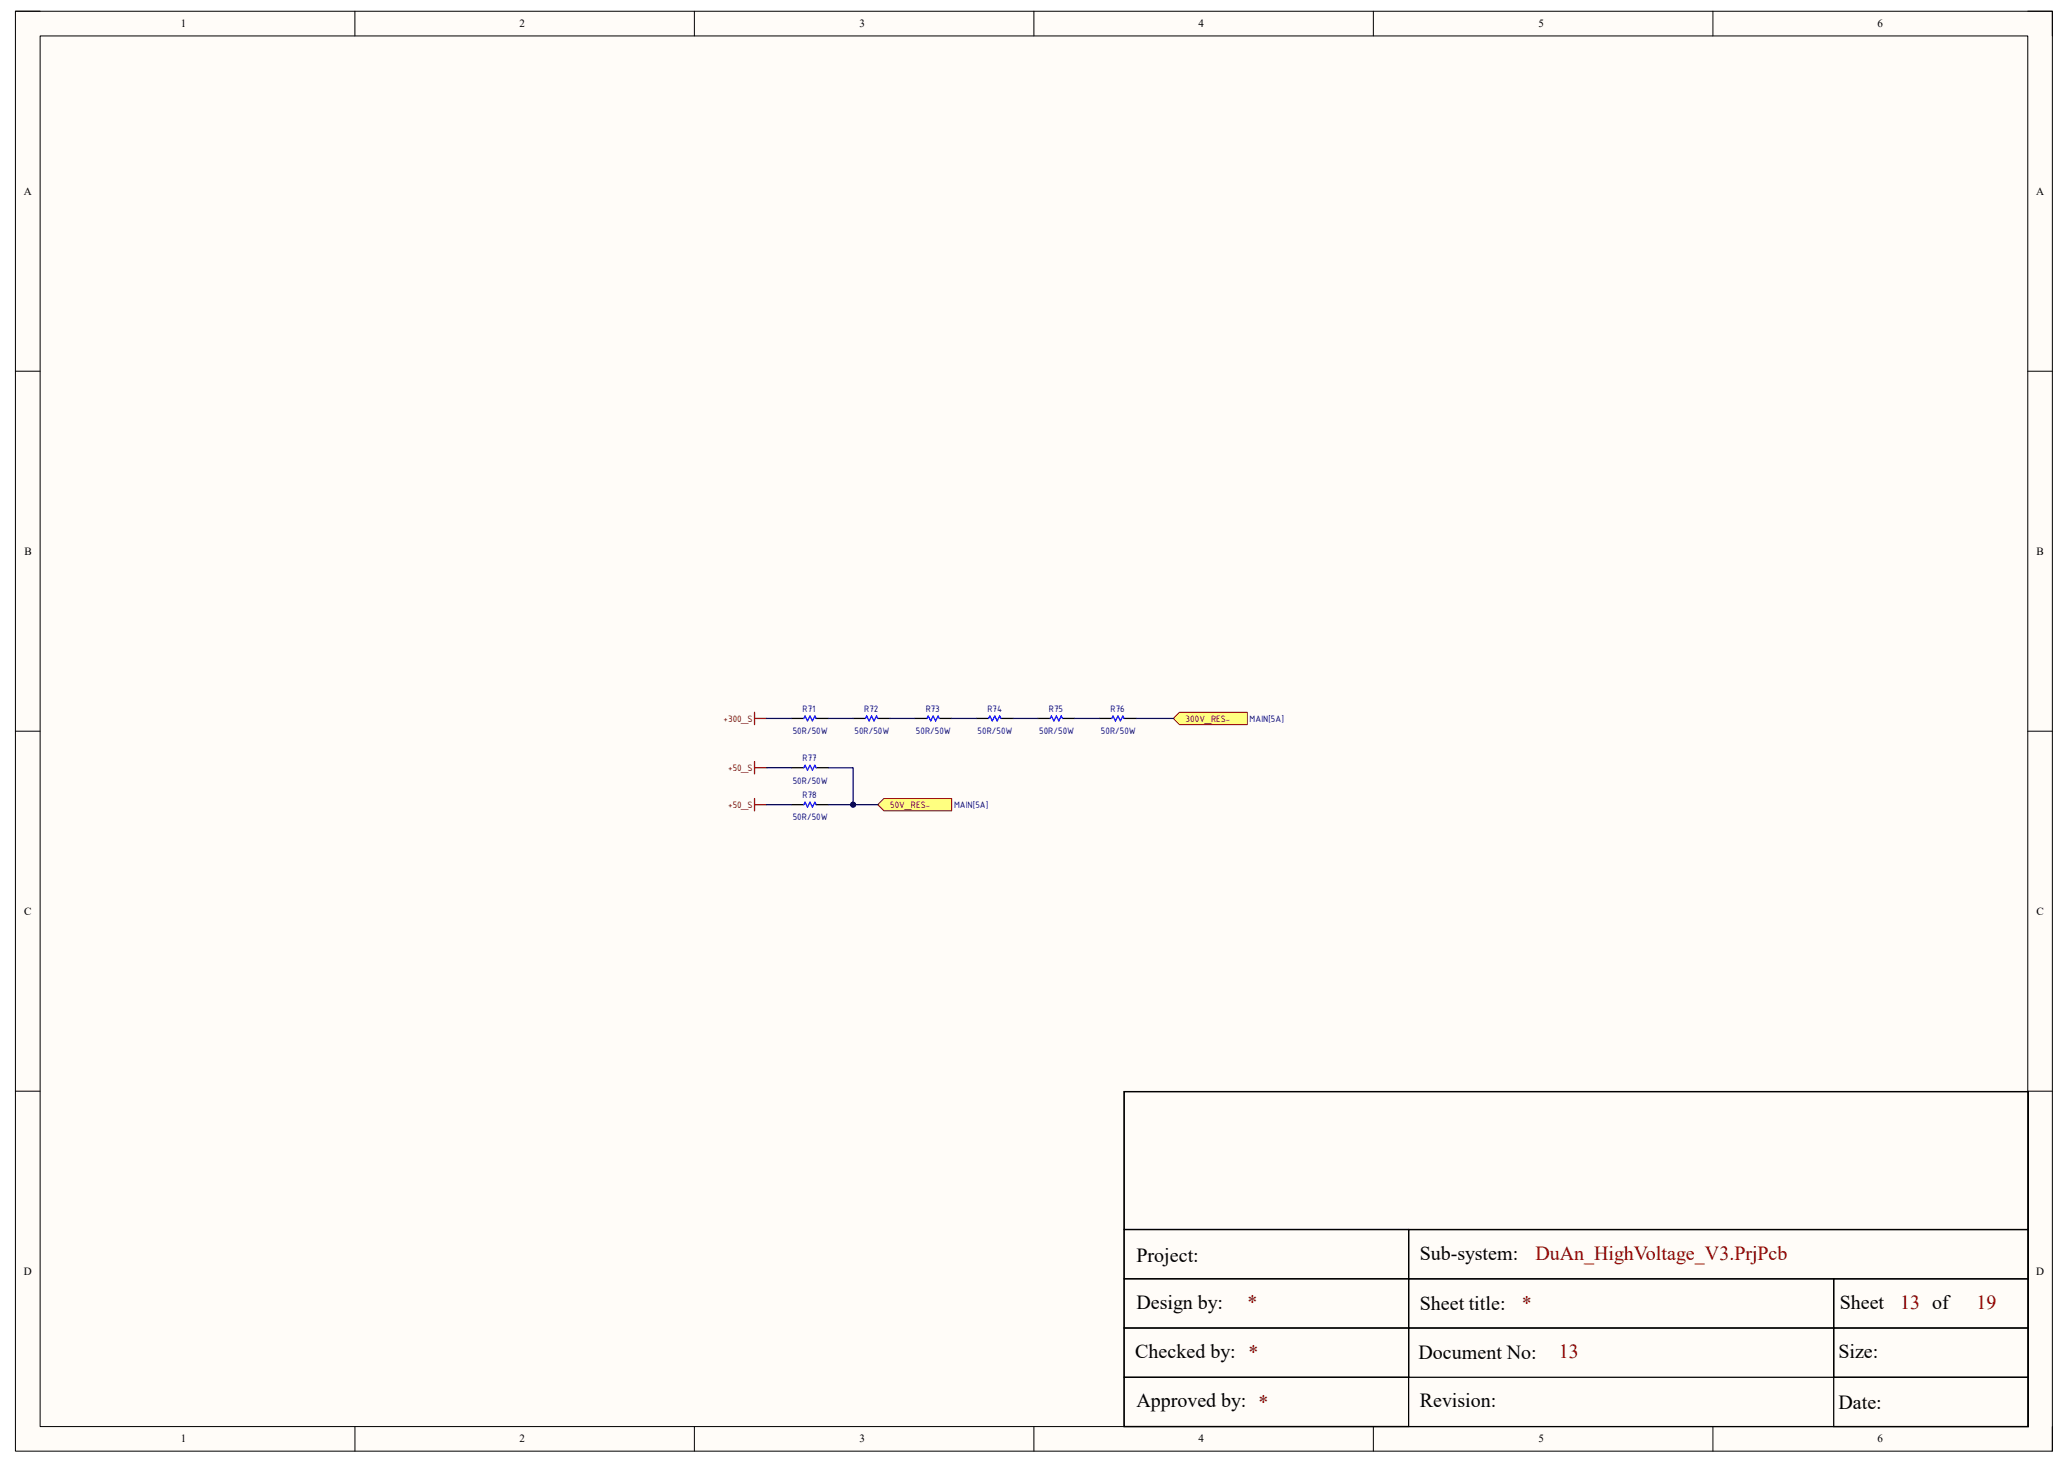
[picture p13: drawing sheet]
<svg xmlns="http://www.w3.org/2000/svg" width="420mm" height="297mm" viewBox="0 0 420 297" stroke-linecap="round" stroke-linejoin="round" font-family="sans-serif">
<defs><g id="words">
<g font-size="4.1">
<text x="230.8" y="256.4">Project:</text>
<text x="288.3" y="255.9">Sub-system:</text>
<text x="230.8" y="265.9">Design by:</text>
<text x="288.3" y="266.1">Sheet title:</text>
<text x="373.6" y="265.9">Sheet</text>
<text x="230.5" y="275.9">Checked by: *</text>
<text x="373.4" y="275.9">Size:</text>
<text x="288.1" y="276.1">Document No:</text>
<text x="230.8" y="285.9">Approved by: *</text>
<text x="288.3" y="285.9">Revision:</text>
<text x="373.4" y="286.2">Date:</text>
</g>
<g font-size="4.1" fill="#980000">
<text x="311.8" y="255.9">DuAn_HighVoltage_V3.PrjPcb</text>
<text x="253.3" y="265.9">*</text>
<text x="309.1" y="266.1">*</text>
<text x="385.9" y="265.9">13 of</text>
<text x="401.4" y="265.9">19</text>
<text x="316.6" y="275.9">13</text>
</g>
<g font-size="2.2">
<text x="36.7" y="5.5">1</text>
<text x="105.5" y="5.5">2</text>
<text x="174.5" y="5.5">3</text>
<text x="243.4" y="5.5">4</text>
<text x="312.4" y="5.5">5</text>
<text x="381.3" y="5.5">6</text>
<text x="4.8" y="39.6">A</text>
<text x="413.5" y="39.6">A</text>
<text x="5" y="112.7">B</text>
<text x="413.6" y="112.7">B</text>
<text x="4.9" y="185.8">C</text>
<text x="413.6" y="185.8">C</text>
<text x="4.9" y="259">D</text>
<text x="413.5" y="259">D</text>
<text x="36.7" y="293">1</text>
<text x="105.5" y="293">2</text>
<text x="174.5" y="293">3</text>
<text x="243.4" y="293">4</text>
<text x="312.4" y="293">5</text>
<text x="381.3" y="293">6</text>
</g>
<g font-size="2" fill="#800000">
<text x="146.9" y="146.6">+300_S</text>
<text x="240.8" y="146.6">300V_RES-</text>
<text x="147.9" y="156.7">+50_S</text>
<text x="147.9" y="164.2">+50_S</text>
<text x="180.8" y="164.2">50V_RES-</text>
</g>
<g font-size="2" fill="#000080">
<text x="161" y="149.2">50R/50W</text>
<text x="163" y="144.7">R71</text>
<text x="173.5" y="149.2">50R/50W</text>
<text x="175.5" y="144.7">R72</text>
<text x="186" y="149.2">50R/50W</text>
<text x="188" y="144.7">R73</text>
<text x="198.5" y="149.2">50R/50W</text>
<text x="200.5" y="144.7">R74</text>
<text x="211" y="149.2">50R/50W</text>
<text x="213" y="144.7">R75</text>
<text x="223.6" y="149.2">50R/50W</text>
<text x="225.6" y="144.7">R76</text>
<text x="253.8" y="146.6">MAIN[5A]</text>
<text x="163" y="154.7">R77</text>
<text x="161" y="159.2">50R/50W</text>
<text x="161" y="166.7">50R/50W</text>
<text x="163" y="162.2">R78</text>
<text x="193.8" y="164.2">MAIN[5A]</text>
</g>
</g></defs>
<path d="M3.1 2.3h413.7v292.5h-413.7z" fill-rule="evenodd" fill="#fffcf8"/>
<path d="M3.1 2.3h413.7v292.5h-413.7z" fill="none" stroke="#000" stroke-width=".2"/>
<path d="M8.1 7.3h403.7v282.5h-403.7z" fill-rule="evenodd" fill="#fffcf8"/>
<g fill="none" stroke="#000" stroke-width=".2">
<path d="M3.1 2.3h5M8.1 7.3h403.7v282.5h-403.7zM72.1 2.3v5M141 2.3v5M210 2.3v5M278.9 2.3v5M347.9 2.3v5M411.8 2.3h5v5M3.1 75.4h5M411.8 75.4h5M3.1 148.5h5M411.8 148.5h5"/>
<path d="M3.1 221.7h5M411.8 221.7h5M72.1 289.8v5M141 289.8v5M210 289.8v5M278.9 289.8v5M347.9 289.8v5M416.8 289.8v5"/>
</g>
<path d="M228.3 221.8h183.6v68h-183.6zM228.3 221.8h183.6v28h-183.6zM228.3 249.8h57.8v10h-57.8zM228.3 259.8h57.8v10h-57.8zM286.1 249.8h125.8v10h-125.8zM286.1 259.8h86.3v10h-86.3zM372.4 259.8h39.5v10h-39.5zM228.3 269.8h57.8v10h-57.8zM228.3 279.8h57.8v10h-57.8zM286.1 269.8h86.3v10h-86.3zM372.4 279.8h39.5v10h-39.5zM372.4 269.8h39.5v10h-39.5z" fill="none" stroke="#000" stroke-width=".25"/>
<path d="M153.2 144.7v2.5M153.2 146h2.5" fill="none" stroke="#800000" stroke-width=".25"/>
<path d="M238.3 146l1.3-1.3h13.7v2.5h-13.7z" fill-rule="evenodd" fill="#ffff80"/>
<path d="M238.3 146l1.3-1.3h13.7v2.5h-13.7z" fill="none" stroke="#800000" stroke-width=".2"/>
<path d="M160.7 156h2.5M165.7 156h2.5M160.7 163.5h2.5M165.7 163.5h2.5" fill="none" stroke="#000" stroke-width=".25"/>
<path d="M163.2 156l.3-.5 .5 1 .5-1 .5 1 .5-1 .2 .5M163.2 163.5l.3-.5 .5 1 .5-1 .5 1 .5-1 .2 .5" fill="none" stroke="#00f" stroke-width=".25"/>
<path d="M153.2 154.7v2.5M153.2 156h2.5M153.2 162.2v2.5M153.2 163.5h2.5" fill="none" stroke="#800000" stroke-width=".25"/>
<path d="M178.3 163.5l1.2-1.3h13.8v2.5h-13.8z" fill-rule="evenodd" fill="#ffff80"/>
<path d="M178.3 163.5l1.2-1.3h13.8v2.5h-13.8z" fill="none" stroke="#800000" stroke-width=".2"/>
<path d="M160.7 146h2.5M165.7 146h2.5M173.3 146h2.5M178.3 146h2.5M185.8 146h2.5M190.8 146h2.5M198.3 146h2.5M203.3 146h2.5M210.8 146h2.5M215.8 146h2.5M223.3 146h2.5M228.3 146h2.5" fill="none" stroke="#000" stroke-width=".25"/>
<path d="M163.2 146l.3-.5 .5 1 .5-1 .5 1 .5-1 .2 .5M175.8 146l.2-.5 .5 1 .5-1 .5 1 .5-1 .3 .5M188.3 146l.2-.5 .5 1 .5-1 .5 1 .5-1 .3 .5M200.8 146l.2-.5 .5 1 .5-1 .5 1 .5-1 .3 .5M213.3 146l.2-.5 .5 1 .5-1 .5 1 .5-1 .3 .5M225.8 146l.2-.5 .5 1 .5-1 .5 1 .5-1 .3 .5" fill="none" stroke="#00f" stroke-width=".25"/>
<path d="M155.7 146h5M155.7 156h5M168.3 156h5v7.5M230.8 146h7.5M155.7 163.5h5" fill="none" stroke="#000080" stroke-width=".25"/>
<circle cx="173.3" cy="163.5" r=".5" fill="#000080"/>
<circle cx="173.3" cy="163.5" r=".5" fill="none" stroke="#000080" stroke-width=".2"/>
<path d="M168.3 146h5M180.8 146h5M193.3 146h5M205.8 146h5M218.3 146h5M168.3 163.5h10" fill="none" stroke="#000080" stroke-width=".25"/>
<circle cx="173.3" cy="163.5" r=".5" fill="#000080"/>
<circle cx="173.3" cy="163.5" r=".5" fill="none" stroke="#000080" stroke-width=".2"/>
<use href="#words"/>
</svg>
